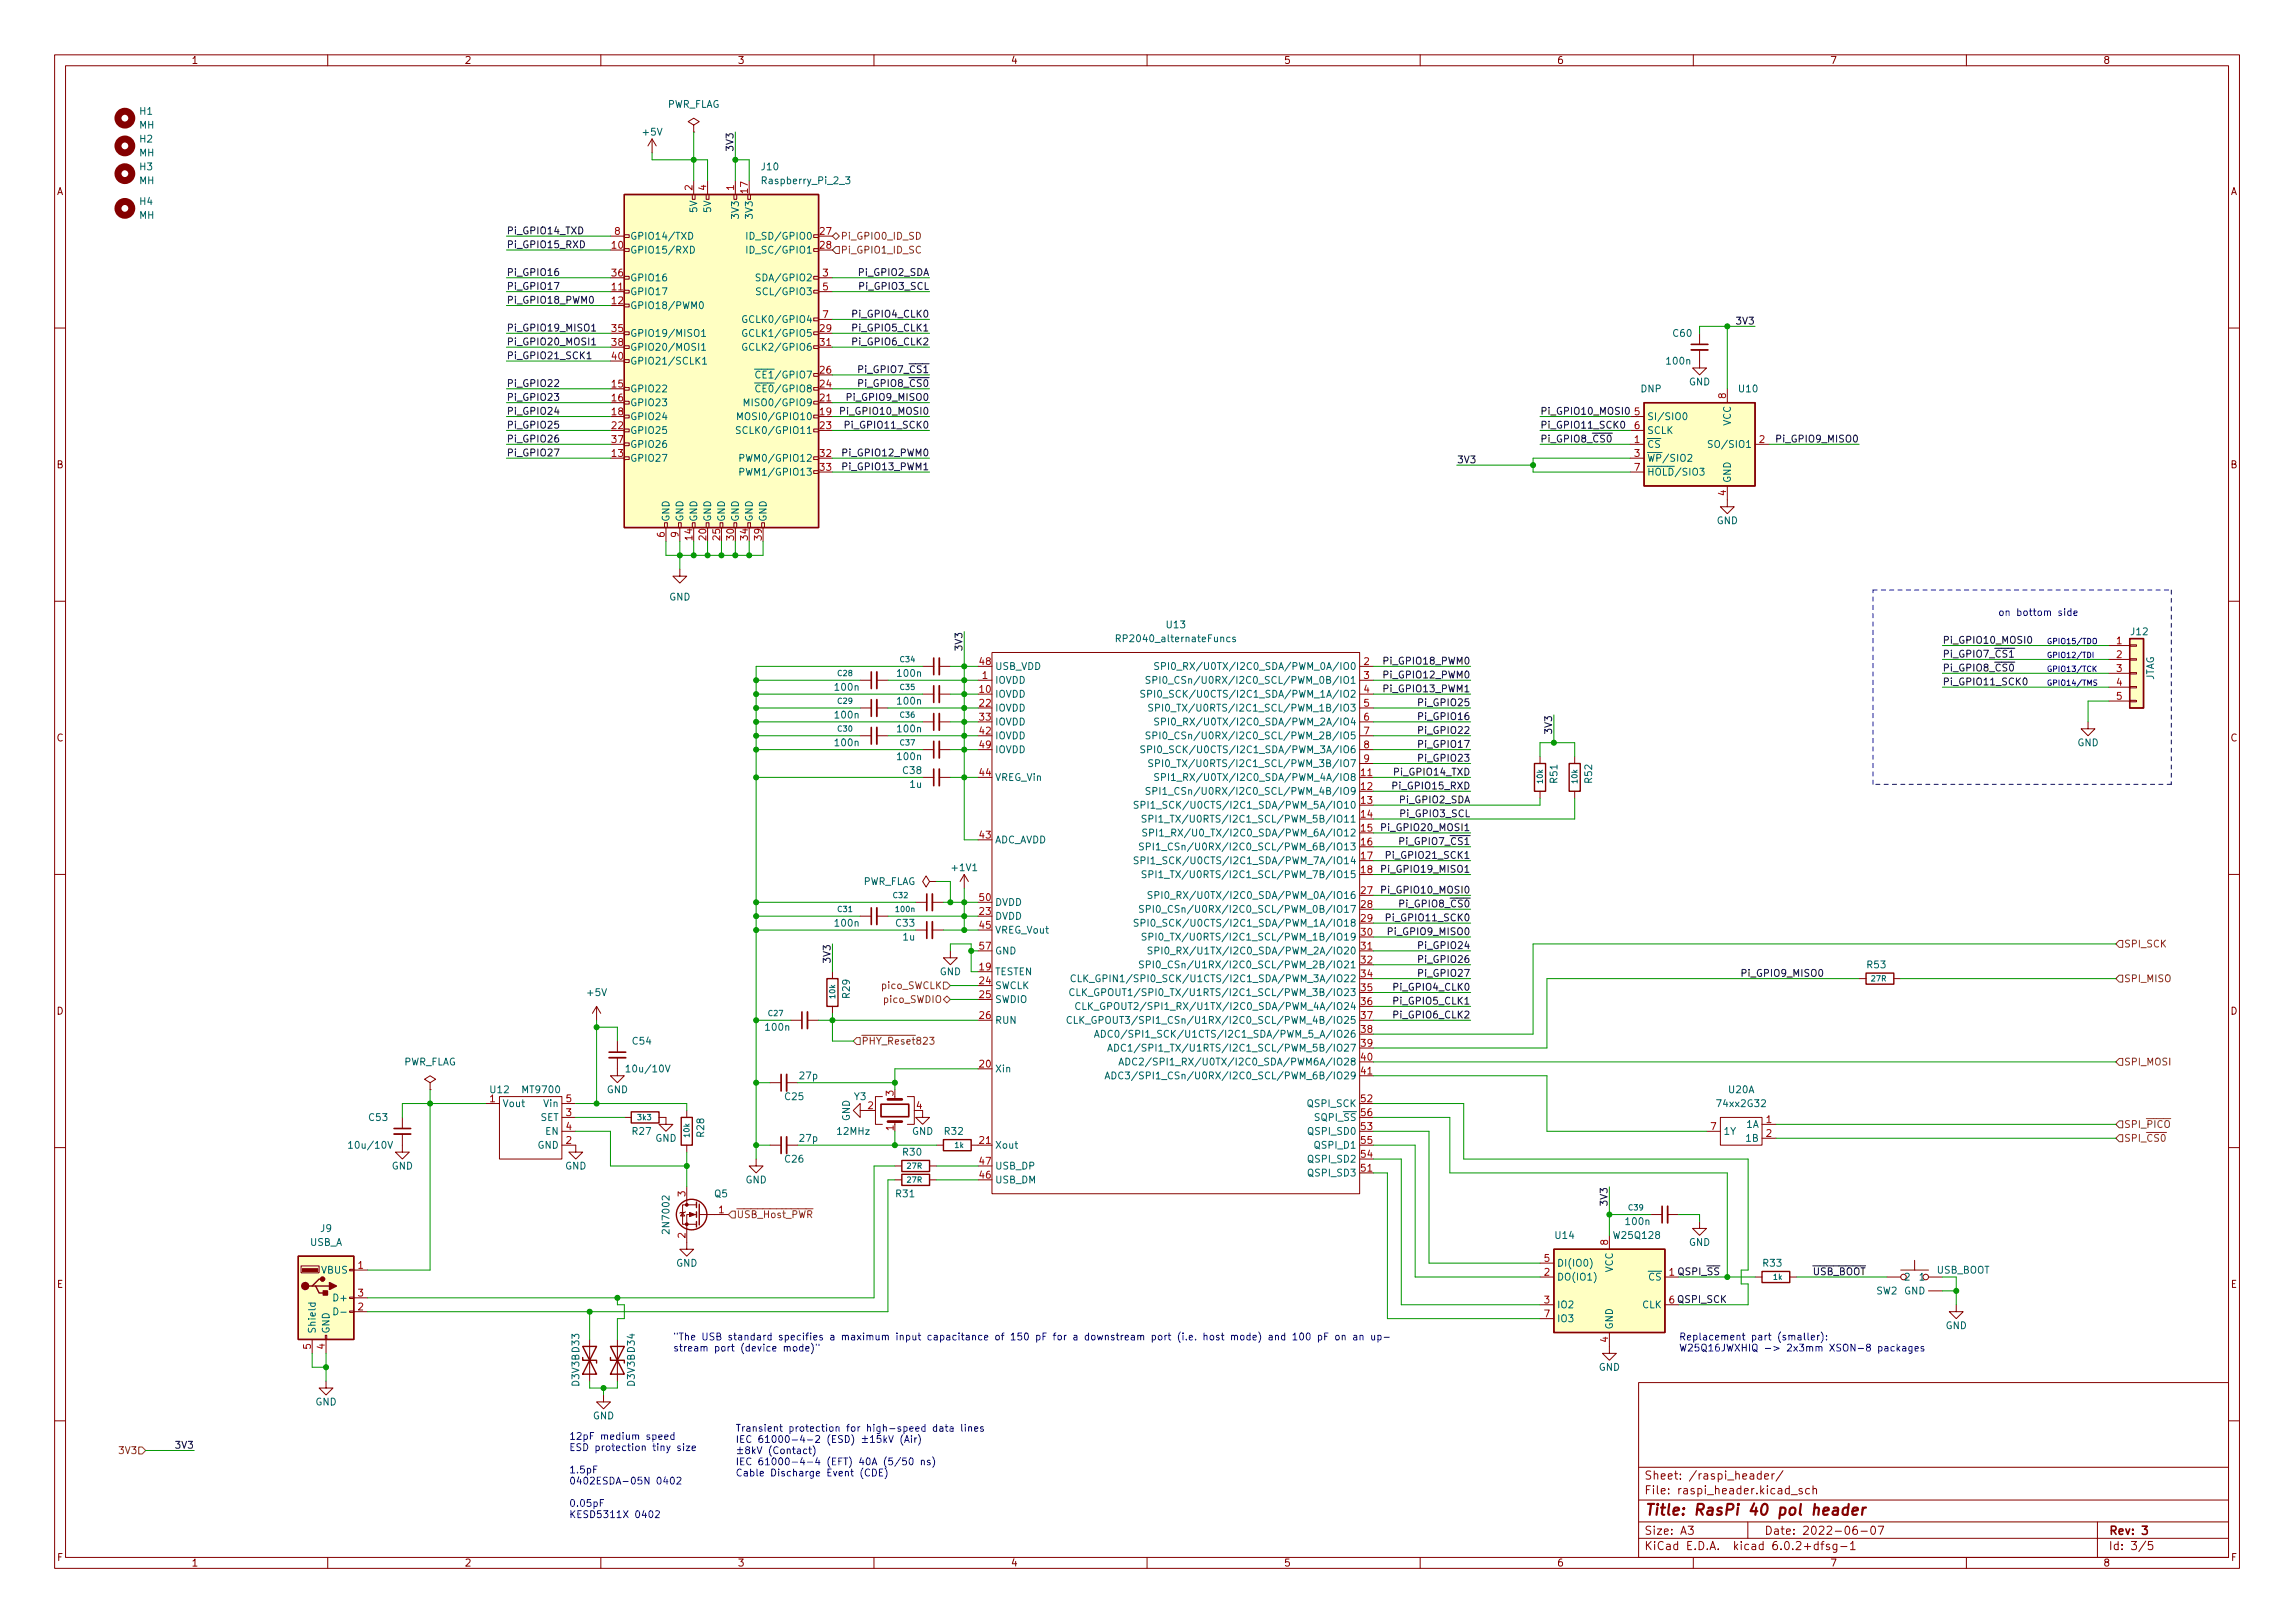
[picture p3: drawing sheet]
<svg xmlns="http://www.w3.org/2000/svg" width="420mm" height="297mm" viewBox="0 0 420 297" stroke-linecap="round" stroke-linejoin="round" font-family="sans-serif">
<defs><g id="words">
<text font-size="2.8" fill="#840000" x="301" y="277.3">Title: RasPi 40 pol header</text>
<g font-size="2.1" fill="#840000">
<text x="301" y="273.5">File: raspi_header.kicad_sch</text>
<text x="301" y="270.8">Sheet: /raspi_header/</text>
<text x="301" y="280.9">Size: A3</text>
<text x="323" y="280.9">Date: 2022-06-07</text>
<text x="386" y="280.9">Rev: 3</text>
<text x="301" y="283.7">KiCad E.D.A. kicad 6.0.2+dfsg-1</text>
<text x="386" y="283.7">Id: 3/5</text>
</g>
<g font-size="1.8" fill="#840000">
<text x="35" y="11.7">1</text>
<text x="85" y="11.7">2</text>
<text x="135" y="11.7">3</text>
<text x="185" y="11.7">4</text>
<text x="235" y="11.7">5</text>
<text x="285" y="11.7">6</text>
<text x="335" y="11.7">7</text>
<text x="385" y="11.7">8</text>
<text x="10.3" y="35.7">A</text>
<text x="408.3" y="35.7">A</text>
<text x="10.3" y="85.7">B</text>
<text x="408.3" y="85.7">B</text>
<text x="10.3" y="135.7">C</text>
<text x="408.3" y="135.7">C</text>
<text x="10.3" y="185.7">D</text>
<text x="408.3" y="185.7">D</text>
<text x="10.4" y="235.7">E</text>
<text x="408.4" y="235.7">E</text>
<text x="10.4" y="285.7">F</text>
<text x="35" y="286.7">1</text>
<text x="85" y="286.7">2</text>
<text x="135" y="286.7">3</text>
<text x="185" y="286.7">4</text>
<text x="235" y="286.7">5</text>
<text x="285" y="286.7">6</text>
<text x="335" y="286.7">7</text>
<text x="385" y="286.7">8</text>
<text x="408.4" y="285.7">F</text>
</g>
<g font-size="1.8" fill="#006464">
<text x="25.5" y="23.5">MH</text>
<text x="25.6" y="21">H1</text>
<text x="122" y="19.7">PWR_FLAG</text>
<text x="25.5" y="28.6">MH</text>
<text x="25.6" y="26.1">H2</text>
<text x="117.8" y="24.8">+5V</text>
<text x="25.5" y="33.7">MH</text>
<text x="25.6" y="31.2">H3</text>
<text x="139.5" y="31.2">J10</text>
<text x="139.9" y="33.7">Raspberry_Pi_2_3</text>
<text x="25.5" y="40">MH</text>
<text x="25.6" y="37.5">H4</text>
<text x="127.6" y="38.8" transform="rotate(-90 127.6 38.8)">5V</text>
<text x="130.2" y="38.8" transform="rotate(-90 130.2 38.8)">5V</text>
<text x="135.3" y="39.8" transform="rotate(-90 135.3 39.8)">3V3</text>
<text x="137.8" y="39.8" transform="rotate(-90 137.8 39.8)">3V3</text>
<text x="115.3" y="46.4">GPIO15/RXD</text>
<text x="115.3" y="43.9">GPIO14/TXD</text>
<text x="137.7" y="43.9">ID_SD/GPIO0</text>
<text x="137.7" y="46.4">ID_SC/GPIO1</text>
<text x="115.3" y="51.5">GPIO16</text>
<text x="139.2" y="51.5">SDA/GPIO2</text>
<text x="115.3" y="54">GPIO17</text>
<text x="115.3" y="56.6">GPIO18/PWM0</text>
<text x="137" y="59.1">GCLK0/GPIO4</text>
<text x="139.4" y="54">SCL/GPIO3</text>
<text x="115.3" y="61.6">GPIO19/MISO1</text>
<text x="115.3" y="64.2">GPIO20/MOSI1</text>
<text x="137" y="61.6">GCLK1/GPIO5</text>
<text x="137" y="64.2">GCLK2/GPIO6</text>
<text x="306.4" y="61.6">C60</text>
<text x="115.3" y="71.8">GPIO22</text>
<text x="115.3" y="66.7">GPIO21/SCLK1</text>
<text x="138.1" y="71.8">~{CE0}/GPIO8</text>
<text x="138.1" y="69.3">~{CE1}/GPIO7</text>
<text x="300.4" y="71.8">DNP</text>
<text x="305.3" y="66.7">100n</text>
<text x="309.2" y="70.5">GND</text>
<text x="318.4" y="71.8">U10</text>
<text x="115.3" y="74.3">GPIO23</text>
<text x="115.3" y="76.9">GPIO24</text>
<text x="136.5" y="76.9">MOSI0/GPIO10</text>
<text x="137.4" y="74.3">MISO0/GPIO9</text>
<text x="301.5" y="76.9">SI/SIO0</text>
<text x="316.9" y="77.9" transform="rotate(-90 316.9 77.9)">VCC</text>
<text x="115.3" y="79.4">GPIO25</text>
<text x="115.3" y="82">GPIO26</text>
<text x="136.2" y="79.4">SCLK0/GPIO11</text>
<text x="301.5" y="82">~{CS}</text>
<text x="301.5" y="79.4">SCLK</text>
<text x="313.7" y="82">SO/SIO1</text>
<text x="115.3" y="84.5">GPIO27</text>
<text x="136.7" y="84.5">PWM0/GPIO12</text>
<text x="136.7" y="87">PWM1/GPIO13</text>
<text x="301.5" y="84.5">~{WP}/SIO2</text>
<text x="301.5" y="87">~{HOLD}/SIO3</text>
<text x="316.9" y="88.4" transform="rotate(-90 316.9 88.4)">GND</text>
<text x="122.6" y="95.5" transform="rotate(-90 122.6 95.5)">GND</text>
<text x="125.1" y="95.5" transform="rotate(-90 125.1 95.5)">GND</text>
<text x="127.6" y="95.5" transform="rotate(-90 127.6 95.5)">GND</text>
<text x="130.2" y="95.5" transform="rotate(-90 130.2 95.5)">GND</text>
<text x="132.7" y="95.5" transform="rotate(-90 132.7 95.5)">GND</text>
<text x="135.3" y="95.5" transform="rotate(-90 135.3 95.5)">GND</text>
<text x="137.8" y="95.5" transform="rotate(-90 137.8 95.5)">GND</text>
<text x="140.3" y="95.5" transform="rotate(-90 140.3 95.5)">GND</text>
<text x="314.3" y="95.9">GND</text>
<text x="122.5" y="109.9">GND</text>
<text x="205.3" y="117.5">RP2040_alternateFuncs</text>
<text x="213.6" y="115">U13</text>
<text x="390.2" y="116.2">J12</text>
<text x="164.4" y="123.9">100n</text>
<text x="182.1" y="125.1">IOVDD</text>
<text x="182.1" y="122.6">USB_VDD</text>
<text x="214.7" y="125.1">SPI0_CSn/U0RX/I2C0_SCL/PWM_0B/IO1</text>
<text x="215.8" y="122.6">SPI0_RX/U0TX/I2C0_SDA/PWM_0A/IO0</text>
<text x="394.3" y="124.6" transform="rotate(-90 394.3 124.6)">JTAG</text>
<text x="153" y="131.5">100n</text>
<text x="153" y="126.4">100n</text>
<text x="164.4" y="128.9">100n</text>
<text x="182.1" y="127.7">IOVDD</text>
<text x="182.1" y="130.2">IOVDD</text>
<text x="213.2" y="127.7">SPI0_SCK/U0CTS/I2C1_SDA/PWM_1A/IO2</text>
<text x="214.9" y="130.2">SPI0_TX/U0RTS/I2C1_SCL/PWM_1B/IO3</text>
<text x="153" y="136.6">100n</text>
<text x="164.4" y="134">100n</text>
<text x="182.1" y="132.8">IOVDD</text>
<text x="182.1" y="135.3">IOVDD</text>
<text x="182.1" y="137.8">IOVDD</text>
<text x="213.2" y="137.8">SPI0_SCK/U0CTS/I2C1_SDA/PWM_3A/IO6</text>
<text x="214.7" y="135.3">SPI0_CSn/U0RX/I2C0_SCL/PWM_2B/IO5</text>
<text x="215.8" y="132.8">SPI0_RX/U0TX/I2C0_SDA/PWM_2A/IO4</text>
<text x="380.3" y="136.6">GND</text>
<text x="164.4" y="139.1">100n</text>
<text x="165.4" y="141.6">C38</text>
<text x="182.1" y="142.9">VREG_Vin</text>
<text x="214.9" y="140.4">SPI0_TX/U0RTS/I2C1_SCL/PWM_3B/IO7</text>
<text x="215.8" y="142.9">SPI1_RX/U0TX/I2C0_SDA/PWM_4A/IO8</text>
<text x="285.1" y="143.2" transform="rotate(-90 285.1 143.2)">R51</text>
<text x="291.5" y="143.2" transform="rotate(-90 291.5 143.2)">R52</text>
<text x="166.6" y="144.2">1u</text>
<text x="212.2" y="148">SPI1_SCK/U0CTS/I2C1_SDA/PWM_5A/IO10</text>
<text x="214.7" y="145.5">SPI1_CSn/U0RX/I2C0_SCL/PWM_4B/IO9</text>
<text x="182.1" y="154.3">ADC_AVDD</text>
<text x="213.7" y="155.6">SPI1_CSn/U0RX/I2C0_SCL/PWM_6B/IO13</text>
<text x="213.8" y="153.1">SPI1_RX/U0_TX/I2C0_SDA/PWM_6A/IO12</text>
<text x="213.9" y="150.5">SPI1_TX/U0RTS/I2C1_SCL/PWM_5B/IO11</text>
<text x="157.9" y="162">PWR_FLAG</text>
<text x="174.4" y="159.4">+1V1</text>
<text x="212.2" y="158.2">SPI1_SCK/U0CTS/I2C1_SDA/PWM_7A/IO14</text>
<text x="213.9" y="160.7">SPI1_TX/U0RTS/I2C1_SCL/PWM_7B/IO15</text>
<text x="182.1" y="165.8">DVDD</text>
<text x="213.7" y="167">SPI0_CSn/U0RX/I2C0_SCL/PWM_0B/IO17</text>
<text x="214.8" y="164.5">SPI0_RX/U0TX/I2C0_SDA/PWM_0A/IO16</text>
<text x="153" y="169.6">100n</text>
<text x="164.1" y="169.6">C33</text>
<text x="165.3" y="172.1">1u</text>
<text x="182.1" y="168.3">DVDD</text>
<text x="182.1" y="170.9">VREG_Vout</text>
<text x="212.2" y="169.6">SPI0_SCK/U0CTS/I2C1_SDA/PWM_1A/IO18</text>
<text x="213.9" y="172.1">SPI0_TX/U0RTS/I2C1_SCL/PWM_1B/IO19</text>
<text x="172" y="178.5">GND</text>
<text x="182.1" y="178.5">TESTEN</text>
<text x="182.1" y="174.7">GND</text>
<text x="201.8" y="179.7">CLK_GPIN1/SPI0_SCK/U1CTS/I2C1_SDA/PWM_3A/IO22</text>
<text x="213.7" y="177.2">SPI0_CSn/U1RX/I2C0_SCL/PWM_2B/IO21</text>
<text x="214.8" y="174.7">SPI0_RX/U1TX/I2C0_SDA/PWM_2A/IO20</text>
<text x="341.9" y="177.2">R53</text>
<text x="107.6" y="182.3">+5V</text>
<text x="155.6" y="182.6" transform="rotate(-90 155.6 182.6)">R29</text>
<text x="182.1" y="181">SWCLK</text>
<text x="182.1" y="183.6">SWDIO</text>
<text x="201.5" y="182.3">CLK_GPOUT1/SPI0_TX/U1RTS/I2C1_SCL/PWM_3B/IO23</text>
<text x="202.4" y="184.8">CLK_GPOUT2/SPI1_RX/U1TX/I2C0_SDA/PWM_4A/IO24</text>
<text x="115.9" y="191.2">C54</text>
<text x="140.3" y="188.6">100n</text>
<text x="182.1" y="187.4">RUN</text>
<text x="201.3" y="187.4">CLK_GPOUT3/SPI1_CSn/U1RX/I2C0_SCL/PWM_4B/IO25</text>
<text x="206" y="189.9">ADC0/SPI1_SCK/U1CTS/I2C1_SDA/PWM_5_A/IO26</text>
<text x="73.8" y="195">PWR_FLAG</text>
<text x="115.2" y="196.3">10u/10V</text>
<text x="146.5" y="197.5">27p</text>
<text x="182.1" y="196.3">Xin</text>
<text x="208.4" y="197.5">ADC3/SPI1_CSn/U0RX/I2C0_SCL/PWM_6B/IO29</text>
<text x="208.6" y="192.4">ADC1/SPI1_TX/U1RTS/I2C1_SCL/PWM_5B/IO27</text>
<text x="210.5" y="195">ADC2/SPI1_RX/U0TX/I2C0_SDA/PWM6A/IO28</text>
<text x="89.8" y="200.1">U12</text>
<text x="91.9" y="202.6">Vout</text>
<text x="95.8" y="200.1">MT9700</text>
<text x="99.6" y="202.6">Vin</text>
<text x="111.1" y="200.1">GND</text>
<text x="143.8" y="201.3">C25</text>
<text x="156.4" y="201.3">Y3</text>
<text x="239.5" y="202.6">QSPI_SCK</text>
<text x="314.6" y="202.6">74xx2G32</text>
<text x="316.5" y="200.1">U20A</text>
<text x="67.6" y="205.1">C53</text>
<text x="98.9" y="205.1">SET</text>
<text x="99.9" y="207.7">EN</text>
<text x="115.8" y="207.7">R27</text>
<text x="120" y="209">GND</text>
<text x="128.9" y="208" transform="rotate(-90 128.9 208)">R28</text>
<text x="146.5" y="209">27p</text>
<text x="153.4" y="207.7">12MHz</text>
<text x="155.6" y="205.2" transform="rotate(-90 155.6 205.2)">GND</text>
<text x="166.9" y="207.7">GND</text>
<text x="173" y="207.7">R32</text>
<text x="239.5" y="205.1">SQPI_~{SS}</text>
<text x="239.8" y="207.7">QSPI_SD0</text>
<text x="315.5" y="207.7">1Y</text>
<text x="319.8" y="206.4">1A</text>
<text x="319.8" y="209">1B</text>
<text x="64.4" y="210.2">10u/10V</text>
<text x="71.7" y="214">GND</text>
<text x="98.4" y="210.2">GND</text>
<text x="103.4" y="214">GND</text>
<text x="143.8" y="212.8">C26</text>
<text x="165.4" y="211.5">R30</text>
<text x="182.1" y="210.2">Xout</text>
<text x="182.1" y="214">USB_DP</text>
<text x="239.8" y="215.3">QSPI_SD3</text>
<text x="239.8" y="212.8">QSPI_SD2</text>
<text x="240.9" y="210.2">QSPI_D1</text>
<text x="130.8" y="219.1">Q5</text>
<text x="136.5" y="216.6">GND</text>
<text x="164.1" y="219.1">R31</text>
<text x="182.1" y="216.6">USB_DM</text>
<text x="58.7" y="225.5">J9</text>
<text x="122.6" y="225.4" transform="rotate(-90 122.6 225.4)">2N7002</text>
<text x="284.8" y="226.7">U14</text>
<text x="295.7" y="226.7">W25Q128</text>
<text x="297.8" y="224.2">100n</text>
<text x="56.7" y="228">USB_A</text>
<text x="58.8" y="233.1">VBUS</text>
<text x="123.8" y="231.8">GND</text>
<text x="285" y="231.8">DI(IO0)</text>
<text x="295.3" y="232.9" transform="rotate(-90 295.3 232.9)">VCC</text>
<text x="309.2" y="228">GND</text>
<text x="322.8" y="231.8">R33</text>
<text x="61.4" y="238.2">D+</text>
<text x="285" y="234.4">DO(IO1)</text>
<text x="285" y="239.4">IO2</text>
<text x="300.5" y="234.4">~{CS}</text>
<text x="300.7" y="239.4">CLK</text>
<text x="343.5" y="236.9">SW2</text>
<text x="348.5" y="234.4">2</text>
<text x="348.6" y="236.9">GND</text>
<text x="351.6" y="234.4">1</text>
<text x="57.8" y="244.1" transform="rotate(-90 57.8 244.1)">Shield</text>
<text x="60.3" y="244.1" transform="rotate(-90 60.3 244.1)">GND</text>
<text x="285" y="242">IO3</text>
<text x="295.3" y="243.4" transform="rotate(-90 295.3 243.4)">GND</text>
<text x="356.2" y="243.2">GND</text>
<text x="292.7" y="250.9">GND</text>
<text x="57.7" y="257.2">GND</text>
<text x="106" y="253.6" transform="rotate(-90 106 253.6)">D3V3B D33</text>
<text x="116.2" y="253.6" transform="rotate(-90 116.2 253.6)">D3V3B D34</text>
<text x="108.5" y="259.8">GND</text>
</g>
<g font-size="1.8" fill="#0f0f0f">
<text x="134.3" y="27.3" transform="rotate(-90 134.3 27.3)">3V3</text>
<text x="92.7" y="42.9">Pi_GPIO14_TXD</text>
<text x="92.7" y="45.4">Pi_GPIO15_RXD</text>
<text x="92.7" y="50.5">Pi_GPIO16</text>
<text x="92.7" y="53">Pi_GPIO17</text>
<text x="157.4" y="50.5">Pi_GPIO2_SDA</text>
<text x="157.6" y="53">Pi_GPIO3_SCL</text>
<text x="92.7" y="55.6">Pi_GPIO18_PWM0</text>
<text x="156.5" y="58.1">Pi_GPIO4_CLK0</text>
<text x="318.2" y="59.4">3V3</text>
<text x="92.7" y="60.6">Pi_GPIO19_MISO1</text>
<text x="92.7" y="63.2">Pi_GPIO20_MOSI1</text>
<text x="92.7" y="65.7">Pi_GPIO21_SCK1</text>
<text x="156.5" y="60.6">Pi_GPIO5_CLK1</text>
<text x="156.5" y="63.2">Pi_GPIO6_CLK2</text>
<text x="92.7" y="70.8">Pi_GPIO22</text>
<text x="156.3" y="70.8">Pi_GPIO8_~{CS0}</text>
<text x="156.3" y="68.3">Pi_GPIO7_~{CS1}</text>
<text x="92.7" y="73.3">Pi_GPIO23</text>
<text x="92.7" y="75.9">Pi_GPIO24</text>
<text x="154.6" y="75.9">Pi_GPIO10_MOSI0</text>
<text x="155.6" y="73.3">Pi_GPIO9_MISO0</text>
<text x="281.9" y="75.9">Pi_GPIO10_MOSI0</text>
<text x="92.7" y="78.4">Pi_GPIO25</text>
<text x="92.7" y="81">Pi_GPIO26</text>
<text x="92.7" y="83.5">Pi_GPIO27</text>
<text x="154.8" y="83.5">Pi_GPIO12_PWM0</text>
<text x="155.4" y="78.4">Pi_GPIO11_SCK0</text>
<text x="281.9" y="81">Pi_GPIO8_~{CS0}</text>
<text x="281.9" y="78.4">Pi_GPIO11_SCK0</text>
<text x="325.8" y="81">Pi_GPIO9_MISO0</text>
<text x="154.8" y="86">Pi_GPIO13_PWM1</text>
<text x="266.7" y="84.8">3V3</text>
<text x="176.2" y="118.8" transform="rotate(-90 176.2 118.8)">3V3</text>
<text x="355.6" y="117.8">Pi_GPIO10_MOSI0</text>
<text x="253.9" y="124.1">Pi_GPIO12_PWM0</text>
<text x="253.9" y="121.6">Pi_GPIO18_PWM0</text>
<text x="355.6" y="120.3">Pi_GPIO7_~{CS1}</text>
<text x="355.6" y="122.9">Pi_GPIO8_~{CS0}</text>
<text x="355.6" y="125.4">Pi_GPIO11_SCK0</text>
<text x="253.9" y="126.7">Pi_GPIO13_PWM1</text>
<text x="260.2" y="131.8">Pi_GPIO16</text>
<text x="260.2" y="129.2">Pi_GPIO25</text>
<text x="260.2" y="134.3">Pi_GPIO22</text>
<text x="260.2" y="136.8">Pi_GPIO17</text>
<text x="284.1" y="134" transform="rotate(-90 284.1 134)">3V3</text>
<text x="255.7" y="141.9">Pi_GPIO14_TXD</text>
<text x="260.2" y="139.4">Pi_GPIO23</text>
<text x="255.5" y="144.5">Pi_GPIO15_RXD</text>
<text x="256.5" y="147">Pi_GPIO2_SDA</text>
<text x="256.7" y="149.5">Pi_GPIO3_SCL</text>
<text x="253.7" y="152.1">Pi_GPIO20_MOSI1</text>
<text x="255.4" y="154.6">Pi_GPIO7_~{CS1}</text>
<text x="253.7" y="159.7">Pi_GPIO19_MISO1</text>
<text x="254.5" y="157.2">Pi_GPIO21_SCK1</text>
<text x="253.7" y="163.5">Pi_GPIO10_MOSI0</text>
<text x="255.4" y="166.1">Pi_GPIO8_~{CS0}</text>
<text x="254.5" y="168.6">Pi_GPIO11_SCK0</text>
<text x="254.7" y="171.1">Pi_GPIO9_MISO0</text>
<text x="260.2" y="173.7">Pi_GPIO24</text>
<text x="152.1" y="175.9" transform="rotate(-90 152.1 175.9)">3V3</text>
<text x="260.2" y="176.2">Pi_GPIO26</text>
<text x="260.2" y="178.8">Pi_GPIO27</text>
<text x="319.5" y="178.8">Pi_GPIO9_MISO0</text>
<text x="255.6" y="181.3">Pi_GPIO4_CLK0</text>
<text x="255.6" y="183.8">Pi_GPIO5_CLK1</text>
<text x="255.6" y="186.4">Pi_GPIO6_CLK2</text>
<text x="294.3" y="220.4" transform="rotate(-90 294.3 220.4)">3V3</text>
<text x="305.6" y="233.5">1QSPI_~{SS}</text>
<text x="330.4" y="233.4">~{USB_BOOT}</text>
<text x="305.6" y="238.5">6 QSPI_SCK</text>
<text x="32.4" y="265.1">3V3</text>
</g>
<g font-size="1.8" fill="#a90000">
<text x="126.7" y="34.8" transform="rotate(-90 126.7 34.8)">2</text>
<text x="129.3" y="34.8" transform="rotate(-90 129.3 34.8)">4</text>
<text x="134.4" y="34.8" transform="rotate(-90 134.4 34.8)">1</text>
<text x="136.9" y="35.3" transform="rotate(-90 136.9 35.3)">17</text>
<text x="112" y="45.5">10</text>
<text x="112.5" y="43">8</text>
<text x="150.1" y="43">27</text>
<text x="150.1" y="45.5">28</text>
<text x="112" y="53.1">11</text>
<text x="112" y="50.6">36</text>
<text x="150.6" y="50.6">3</text>
<text x="150.6" y="53.1">5</text>
<text x="112" y="55.7">12</text>
<text x="150.6" y="58.2">7</text>
<text x="112" y="60.7">35</text>
<text x="112" y="63.3">38</text>
<text x="112" y="65.8">40</text>
<text x="150.1" y="60.7">29</text>
<text x="150.1" y="63.3">31</text>
<text x="112" y="70.9">15</text>
<text x="150.1" y="70.9">24</text>
<text x="150.1" y="68.4">26</text>
<text x="112" y="73.4">16</text>
<text x="112" y="76">18</text>
<text x="150.1" y="76">19</text>
<text x="150.1" y="73.4">21</text>
<text x="299.2" y="76">5</text>
<text x="316" y="72.9" transform="rotate(-90 316 72.9)">8</text>
<text x="112" y="83.6">13</text>
<text x="112" y="78.5">22</text>
<text x="112" y="81.1">37</text>
<text x="150.1" y="78.5">23</text>
<text x="150.1" y="83.6">32</text>
<text x="299.2" y="81.1">1</text>
<text x="299.2" y="83.6">3</text>
<text x="299.2" y="78.5">6</text>
<text x="322.1" y="81.1">2</text>
<text x="150.1" y="86.1">33</text>
<text x="299.2" y="86.1">7</text>
<text x="316" y="90.7" transform="rotate(-90 316 90.7)">4</text>
<text x="121.7" y="98.3" transform="rotate(-90 121.7 98.3)">6</text>
<text x="124.2" y="98.3" transform="rotate(-90 124.2 98.3)">9</text>
<text x="126.7" y="98.8" transform="rotate(-90 126.7 98.8)">14</text>
<text x="129.3" y="98.8" transform="rotate(-90 129.3 98.8)">20</text>
<text x="131.8" y="98.8" transform="rotate(-90 131.8 98.8)">25</text>
<text x="134.4" y="98.8" transform="rotate(-90 134.4 98.8)">30</text>
<text x="136.9" y="98.8" transform="rotate(-90 136.9 98.8)">34</text>
<text x="139.4" y="98.8" transform="rotate(-90 139.4 98.8)">39</text>
<text x="387.5" y="117.9">1</text>
<text x="179.4" y="121.7">48</text>
<text x="179.8" y="124.2">1</text>
<text x="249.7" y="121.7">2</text>
<text x="249.7" y="124.2">3</text>
<text x="387.5" y="120.4">2</text>
<text x="387.5" y="123">3</text>
<text x="387.5" y="125.5">4</text>
<text x="179.4" y="126.8">10</text>
<text x="179.4" y="129.3">22</text>
<text x="179.4" y="131.9">33</text>
<text x="249.7" y="126.8">4</text>
<text x="249.7" y="129.3">5</text>
<text x="249.7" y="131.9">6</text>
<text x="387.5" y="128.1">5</text>
<text x="179.4" y="134.4">42</text>
<text x="179.4" y="136.9">49</text>
<text x="249.7" y="134.4">7</text>
<text x="249.7" y="136.9">8</text>
<text x="179.4" y="142">44</text>
<text x="249.2" y="142">11</text>
<text x="249.7" y="139.5">9</text>
<text x="249.2" y="144.6">12</text>
<text x="249.2" y="147.1">13</text>
<text x="249.2" y="149.6">14</text>
<text x="179.4" y="153.5">43</text>
<text x="249.2" y="152.2">15</text>
<text x="249.2" y="154.7">16</text>
<text x="249.2" y="157.3">17</text>
<text x="249.2" y="159.8">18</text>
<text x="179.4" y="167.4">23</text>
<text x="179.4" y="164.9">50</text>
<text x="249.2" y="163.6">27</text>
<text x="249.2" y="166.2">28</text>
<text x="179.4" y="170">45</text>
<text x="179.4" y="173.8">57</text>
<text x="249.2" y="168.7">29</text>
<text x="249.2" y="171.2">30</text>
<text x="249.2" y="173.8">31</text>
<text x="179.4" y="177.6">19</text>
<text x="249.2" y="176.3">32</text>
<text x="249.2" y="178.9">34</text>
<text x="179.4" y="180.1">24</text>
<text x="179.4" y="182.7">25</text>
<text x="249.2" y="181.4">35</text>
<text x="249.2" y="183.9">36</text>
<text x="179.4" y="186.5">26</text>
<text x="249.2" y="186.5">37</text>
<text x="249.2" y="189">38</text>
<text x="249.2" y="191.6">39</text>
<text x="179.4" y="195.4">20</text>
<text x="249.2" y="194.1">40</text>
<text x="249.2" y="196.6">41</text>
<text x="89.7" y="201.7">1</text>
<text x="103.6" y="201.7">5</text>
<text x="158.9" y="203">2</text>
<text x="163.6" y="200.6" transform="rotate(-90 163.6 200.6)">3</text>
<text x="167.8" y="203">4</text>
<text x="249.2" y="201.7">52</text>
<text x="103.6" y="209.3">2</text>
<text x="103.6" y="204.3">3</text>
<text x="103.6" y="206.8">4</text>
<text x="163.6" y="206.9" transform="rotate(-90 163.6 206.9)">1</text>
<text x="179.4" y="209.3">21</text>
<text x="249.2" y="206.8">53</text>
<text x="249.2" y="209.3">55</text>
<text x="249.2" y="204.3">56</text>
<text x="313.2" y="206.8">7</text>
<text x="323.4" y="205.5">1</text>
<text x="323.4" y="208.1">2</text>
<text x="179.4" y="215.7">46</text>
<text x="179.4" y="213.1">47</text>
<text x="249.2" y="214.4">51</text>
<text x="249.2" y="211.9">54</text>
<text x="125.5" y="219" transform="rotate(-90 125.5 219)">3</text>
<text x="125.5" y="226.6" transform="rotate(-90 125.5 226.6)">2</text>
<text x="131.6" y="222">1</text>
<text x="294.4" y="227.9" transform="rotate(-90 294.4 227.9)">8</text>
<text x="65.5" y="232.2">1</text>
<text x="282.7" y="233.5">2</text>
<text x="282.7" y="230.9">5</text>
<text x="65.5" y="239.8">2</text>
<text x="65.5" y="237.3">3</text>
<text x="282.7" y="238.5">3</text>
<text x="282.7" y="241.1">7</text>
<text x="294.4" y="245.6" transform="rotate(-90 294.4 245.6)">4</text>
<text x="56.9" y="246.9" transform="rotate(-90 56.9 246.9)">5</text>
<text x="59.4" y="246.9" transform="rotate(-90 59.4 246.9)">4</text>
</g>
<g font-size="1.8" fill="#725600">
<text x="153.9" y="43.9">Pi_GPIO0_ID_SD</text>
<text x="153.9" y="46.4">Pi_GPIO1_ID_SC</text>
<text x="388.8" y="173.4">SPI_SCK</text>
<text x="388.8" y="179.7">SPI_MISO</text>
<text x="161.4" y="181">pico_SWCLK</text>
<text x="161.9" y="183.6">pico_SWDIO</text>
<text x="157.7" y="191.2">~{PHY_Reset}823</text>
<text x="388.8" y="195">SPI_MOSI</text>
<text x="388.8" y="206.4">SPI_~{PICO}</text>
<text x="388.8" y="209">SPI_~{CS0}</text>
<text x="134.8" y="222.9">~{USB_Host_PWR}</text>
<text x="22.1" y="266.1">3V3</text>
</g>
<g font-size="1.8" fill="#0000c2">
<text x="365.8" y="112.7">on bottom side</text>
<text x="123.2" y="245.3">&quot;The USB standard specifies a maximum input capacitance of 150 pF for a downstream port (i.e. host mode) and 100 pF on an up-</text>
<text x="307.3" y="245.3">Replacement part (smaller):</text>
<text x="123.2" y="247.3">stream port (device mode)&quot;</text>
<text x="307.3" y="247.3">W25Q16JWXHIQ -&gt; 2x3mm XSON-8 packages</text>
<text x="104.1" y="263.5">12pF medium speed</text>
<text x="134.6" y="262">Transient protection for high-speed data lines</text>
<text x="104.1" y="265.5">ESD protection tiny size</text>
<text x="104.1" y="269.6">1.5pF</text>
<text x="134.6" y="268.2">IEC 61000-4-4 (EFT) 40A (5/50 ns)</text>
<text x="104.1" y="271.7">0402ESDA-05N 0402</text>
<text x="104.1" y="275.8">0.05pF</text>
<text x="134.6" y="270.2">Cable Discharge Event (CDE)</text>
<text x="104.1" y="277.8">KESD5311X 0402</text>
</g>
<text font-size="1.8" fill="#009600" x="354.5" y="233.1">USB_BOOT</text>
<g font-size="1.4" fill="#0000c2">
<text x="374.6" y="117.9">GPIO15/TDO</text>
<text x="374.6" y="123">GPIO13/TCK</text>
<text x="374.6" y="120.4">GPIO12/TDI</text>
<text x="374.6" y="125.5">GPIO14/TMS</text>
</g>
<g font-size="1.4" fill="#006464">
<text x="153.4" y="123.7">C28</text>
<text x="164.8" y="121.2">C34</text>
<text x="153.4" y="128.8">C29</text>
<text x="164.8" y="126.3">C35</text>
<text x="164.8" y="131.3">C36</text>
<text x="153.4" y="133.9">C30</text>
<text x="164.8" y="136.4">C37</text>
<text x="282.4" y="143.3" transform="rotate(-90 282.4 143.3)">10k</text>
<text x="288.8" y="143.3" transform="rotate(-90 288.8 143.3)">10k</text>
<text x="153.4" y="166.9">C31</text>
<text x="163.6" y="164.4">C32</text>
<text x="164.1" y="166.9">100n</text>
<text x="342.6" y="179.6">27R</text>
<text x="140.7" y="186">C27</text>
<text x="152.9" y="182.7" transform="rotate(-90 152.9 182.7)">10k</text>
<text x="116.8" y="205">3k3</text>
<text x="126.2" y="208.1" transform="rotate(-90 126.2 208.1)">10k</text>
<text x="166.1" y="213.9">27R</text>
<text x="174.8" y="210.1">1k</text>
<text x="166.1" y="216.4">27R</text>
<text x="298.2" y="221.5">C39</text>
<text x="324.7" y="234.2">1k</text>
</g>
</g></defs>
<g fill="none" stroke="#840000" stroke-width=".18">
<path d="M10 10h400v277h-400zM12 12h396v273h-396zM60 10v2M110 10v2M160 10v2M210 10v2M260 10v2M310 10v2M360 10v2M119.4 25.4l-.8 1.3M119.4 25.4v2.6M119.4 25.4l.7 1.3"/>
<path d="M126.7 35.6h.6v.9h-.6zM127 22.9l1-.6-1-.7-1 .7 1 .6v1.3M127 24.2h.1M127 33.1v2.5M129.3 35.6h.5v.9h-.5zM129.5 33.1v2.5M134.4 35.6h.5v.9h-.5zM134.6 33.1v2.5M136.9 35.6h.5v.9h-.5zM111.8 53.4h2.5M111.8 43.2h2.5M114.3 55.7h.9v.5h-.9z"/>
<path d="M114.3 53.1h.9v.5h-.9zM114.3 50.6h.9v.5h-.9zM114.3 45.5h.9v.5h-.9zM114.3 43h.9v.5h-.9zM149 58.2h.9v.5h-.9zM149 53.1h.9v.5h-.9zM149 50.6h.9v.5h-.9zM149 45.5h.9v.5h-.9zM149 43h.9v.5h-.9zM149.9 53.4h2.5M149.9 50.8h2.5M149.9 58.5h2.5"/>
<path d="M10 60h2M114.3 78.5h.9v.5h-.9zM114.3 76h.9v.5h-.9zM114.3 73.4h.9v.6h-.9zM114.3 70.9h.9v.5h-.9zM114.3 65.8h.9v.5h-.9zM114.3 63.3h.9v.5h-.9zM114.3 60.7h.9v.6h-.9zM149 78.5h.9v.5h-.9zM149 76h.9v.5h-.9zM149 73.4h.9v.6h-.9zM149 63.3h.9v.5h-.9z"/>
<path d="M149 60.7h.9v.6h-.9zM149.9 73.7h2.5M149.9 63.5h2.5M298.4 76.2h2.6M298.4 78.8h2.6M311.1 64v3.3h1.3l-1.3 1.3-1.2-1.3h1.2M311.1 61v2M316.2 71.2v2.5M408 60h2M114.3 83.6h.9v.5h-.9zM114.3 81.1h.9v.5h-.9zM121.7 95.7h.5v.9h-.5z"/>
<path d="M121.9 96.6v2.5M124.2 95.7h.5v.9h-.5zM124.5 96.6v2.5M126.7 95.7h.6v.9h-.6zM129.3 95.7h.5v.9h-.5zM131.8 95.7h.5v.9h-.5zM134.4 95.7h.5v.9h-.5zM136.9 95.7h.5v.9h-.5zM139.4 95.7h.6v.9h-.6zM149 86.1h.9v.6h-.9zM149 83.6h.9v.5h-.9zM298.4 81.3h2.6"/>
<path d="M298.4 83.9h2.6M298.4 86.4h2.6M316.2 88.9v3.8h1.3l-1.3 1.3-1.2-1.3h1.2M321.3 81.3h2.5M10 110h2M124.5 104.2v1.2h1.2l-1.2 1.3-1.3-1.3h1.3M181.6 119.4h67.3v99.1h-67.3zM386.1 118.1h3.8M389.9 118h1.3v.3h-1.3zM408 110h2M157.5 124.5h2M157.5 129.6h2"/>
<path d="M157.5 134.7h2M160.5 124.5h2.1M160.5 129.6h2.1M160.5 134.7h2.1M168.9 122h2M168.9 127h2M168.9 132.1h2M168.9 137.2h2M172 122h2M172 127h2M172 132.1h2M172 137.2h2"/>
<path d="M179.1 124.5h2.5M248.9 124.5h2.6M248.9 122h2.6M248.9 127h2.6M248.9 129.6h2.6M248.9 132.1h2.6M248.9 134.7h2.6M248.9 137.2h2.6M248.9 139.7h2.6M281.9 138.5v1.2M288.3 138.5v1.2M382.3 132.1v1.3h1.2l-1.2 1.3-1.3-1.3h1.3"/>
<path d="M386.1 120.7h3.8M386.1 123.2h3.8M386.1 125.8h3.8M386.1 128.3h3.8M389.9 128.2h1.3v.2h-1.3zM389.9 125.6h1.3v.3h-1.3zM389.9 123.1h1.3v.3h-1.3zM389.9 120.6h1.3v.2h-1.3zM168.9 142.3h2M172 142.3h2M248.9 142.3h2.6M281.9 144.8v1.3"/>
<path d="M288.3 144.8v1.3M10 160h2M152.4 177.8v1.3M157.5 167.7h2M160.5 167.7h2.1M167.6 170.2h2.1M167.6 165.1h2.1M170.2 161.3l-.7-1-.6 1 .6 1 .7-1h1.2M170.7 170.2h2M170.7 165.1h2M171.4 161.3h.1M174 174v1.3h1.3l-1.3 1.3-1.3-1.3h1.3"/>
<path d="M176.5 160.1l-.7 1.2M176.5 160.1v2.5M176.5 160.1l.8 1.2M248.9 174h2.6M340.4 179.1h1.2M346.7 179.1h1.3M408 160h2M78.7 198.2l1.1-.7-1.1-.6-1 .6 1 .7v1.2M78.7 199.4h.1M109.2 184.2l-.7 1.3M109.2 184.2v2.5M109.2 184.2l.8 1.3"/>
<path d="M113 193.6v3.3h-1.2l1.2 1.3 1.3-1.3h-1.3M113 190.5v2.1M141 198.2h2M144 198.2h2M144.8 186.7h2M147.8 186.7h2.1M152.4 184.2v1.3M248.9 196.9h2.6M10 210h2M73.7 207.6v3.3h-1.3l1.3 1.2 1.2-1.2h-1.2M73.7 204.5v2M88.9 202h2.5"/>
<path d="M91.4 200.7h11.5v11.4h-11.5zM102.9 209.6h2.5v1.3h-1.3l1.3 1.2 1.3-1.2h-1.3M102.9 202h2.5M102.9 204.5h2.5M102.9 207h2.5M114.3 204.5h1.3M120.6 204.5h1.3v1.3h-1.3l1.3 1.2 1.3-1.2h-1.3M125.7 203.2v1.3M125.7 209.6v1.3M125.7 217.2v3.3M138.4 212.1v1.3h1.3l-1.3 1.3-1.2-1.3h1.2M141 209.6h2"/>
<path d="M144 209.6h2M157.5 203.2v-1.2l-1.3 1.2 1.3 1.3v-1.3h1.2M161.5 200.7h-1.2v5.1h1.2M163.8 215.9h1.3M163.8 213.4h1.3M163.8 200.7v.5M163.8 205.3v.5M166.1 200.7h1.3v5.1h-1.3M168.9 203.2v1.3h1.3l-1.3 1.3-1.3-1.3h1.3M170.2 215.9h1.2M170.2 213.4h1.2M171.4 209.6h1.3"/>
<path d="M177.8 209.6h3.8M248.9 214.7h2.6M312.4 207h2.6M315 204.5h7.6v5.1h-7.6zM322.6 205.8h2.5M322.6 208.3h2.5M408 210h2M55.1 231.7h3.3v1.3h-3.3zM64 239.9h.8v.3h-.8zM64 237.4h.8v.3h-.8zM64 232.3h.8v.3h-.8zM64.8 232.4h2.5"/>
<path d="M64.8 237.5h2.5M125 221.9l.3 .6h-.7zM125.5 221.8l-.2 .1h-.7l-.1 .1M127.5 222.3h-1.8v6.3h1.3l-1.3 1.3-1.2-1.3h1.2M127.5 220.5h-2.5v3.6h2.5M128 222.3h5.3M281.9 233.7h2.6M281.9 238.8h2.6M281.9 231.2h2.6M294.6 226.1v2.5M302.3 222.3h2M304.8 233.7h2.5"/>
<path d="M304.8 238.8h2.5M305.3 222.3h2M311.1 223.6v1.2h1.3l-1.3 1.3-1.2-1.3h1.2M321.3 233.7h1.3M327.7 233.7h1.2M345.4 233.7h2.6M348 232.4h5.1M350.5 230.7v1.7M353.1 233.7h2.5M353.1 236.3h2.5M358.1 238.8v1.3h1.3l-1.3 1.2-1.2-1.2h1.2M57.1 245.1v2.6"/>
<path d="M59.6 244.4h.2v.7h-.2zM59.7 252.8v1.2h1.3l-1.3 1.3-1.3-1.3h1.3M59.7 245.1v2.6M64.8 240.1h2.5M107.9 245.1v7.7M110.5 255.3v1.3h1.3l-1.3 1.2-1.3-1.2h1.3M113 245.1v7.7M281.9 241.3h2.6M294.6 243.9v3.8h1.3l-1.3 1.3-1.2-1.3h1.2M300 253h108v32h-108zM10 260h2M300 278.5h108"/>
<path d="M300 274.5h108M300 268.5h108M309.1 279.3h.9l-.5 .6 .4 .1v.7l-.2 .1h-.4l-.2-.1M320 278.5v3M322.4 269.8l-.4-.1-.3 .3v.4l.2 .2h.5M322.4 269.2v1.5M323.1 270.2l.7-.1-.1-.3-.4-.1-.2 .2v.7h.6M324.4 269.7v1M324.9 269.7l-.3 .1-.2 .2M326.4 269.1l-1.3 2M327.9 273.6h1.2M329.9 272.5l-.3-.1-.2 .2v.2l.5 .2v.3h-.5"/>
<path d="M331.3 272.5l-.4-.1-.3 .3v.4l.1 .2h.6M331.9 272.6l.2-.2 .4 .1 .1 .9M331.9 271.9v1.5M339.9 279.3a.6 .6 0 0 0-.7 .7v.5l.2 .2 .4 .1 .2-.1 .1-.5-.2-.2-.4-.1-.3 .3M342.7 279.4l.2-.1a.8 .8 0 0 1 .5 .8 .8 .8 0 0 1-.5 .7 1 1 0 0 1-.2-1.4zM343.8 279.3h1.1l-.7 1.5M384 278.5v6.5M408 260h2M60 285v2M110 285v2M160 285v2M210 285v2"/>
<path d="M260 285v2M300 281.5h108M310 285v2M332.9 282.7l-.5-.1-.3 .3v.4l.2 .2h.6M332.9 282.1v1.5M333.4 282.6h.5M333.9 282.1l-.3 .2v1.3M334.9 282.7l-.3-.1-.2 .2v.2l.5 .2v.3h-.5M336.3 282.6v1.2l-.3 .3-.4-.1M336.3 282.7l-.4-.1-.3 .3v.4l.1 .2h.6M337 283h1.1M338.8 282.5l.4-.4v1.5"/>
<path d="M338.8 283.6h.8M340.7 280.2h1.2M360 285v2M392.9 282l-1.3 2M394.1 282.1h-.7l-.1 .7 .2-.1 .5 .1 .1 .2v.5l-.3 .1-.5-.1"/>
<circle cx="352.6" cy="233.7" r=".51"/>
</g>
<g fill="none" stroke="#840000" stroke-width=".3">
<path d="M309.6 63h3.1M159.5 123v3M159.5 128.1v3M159.5 133.1v3.1M170.9 120.4v3.1M170.9 125.5v3.1M170.9 130.6v3M170.9 135.7v3M170.9 140.8v3M159.5 166.2v3M169.7 163.6v3.1M169.7 168.7v3"/>
<path d="M111.5 192.6h3.1M143 196.6v3.1M146.8 185.2v3.1M72.1 206.5h3.1M143 208.1v3M161.3 202.1h5.1v2.3h-5.1zM304.3 220.8v3M392.2 279.3h.9l-.5 .6 .4 .1v.7l-.2 .1h-.4l-.2-.1"/>
</g>
<path d="M335.7 276l.2-.1 .6 .1-.1 1.2M336.5 276.4l-.7 .1a.4 .4 0 0 0-.3 .3 .4 .4 0 0 0 .2 .4l.7-.1M338.4 276a.66 .66 0 0 0-1 .3l-.1 .6 .2 .2 .1 .1 .6-.1M338.5 275.2l-.3 2M339.2 276.6l.9-.2v-.4l-.2-.1-.6 .1-.2 1 .3 .2 .5-.1M341 275.9l-.1 1.3M341.6 275.9l-.4 .1-.2 .3" fill="none" stroke="#840000" stroke-width=".4"/>
<g fill="none" stroke="#840000" stroke-width=".25">
<path d="M114.3 35.6h35.6v61h-35.6zM301 73.7h20.3v15.2h-20.3zM389.9 116.9h2.5v12.7h-2.5zM280.9 139.7h2.1v5.1h-2.1zM287.3 139.7h2v5.1h-2zM151.4 179.1h2v5.1h-2zM341.6 178.1h5.1v2h-5.1zM115.6 203.5h5v2h-5zM124.7 204.5h2v5.1h-2zM165.1 214.9h5.1v2.1h-5.1zM165.1 212.4h5.1v2h-5.1zM172.7 208.6h5.1v2h-5.1z"/>
<path d="M54.6 229.9h10.2v15.2h-10.2zM57.1 235.4h.7l.6 1.2h1.3M57.8 235.4h2.5M59.1 234.1h-.7l-1.3 1.3h-.6M127.5 220v1M127.5 221.8v1M127.5 223.6v1M128 220.4v3.8M284.5 228.6h20.3v15.3h-20.3zM322.6 232.7h5.1v2h-5.1zM106.7 248.4v.6h2.5v.5M106.7 246.4h2.5l-2.5 5.1h2.5z"/>
<path d="M111.8 248.4v.6h2.5v.5M111.8 246.4h2.5l-2.5 5.1h2.5z"/>
<circle cx="126.6" cy="222.3" r="2.79"/>
</g>
<g fill="none" stroke="#840000" stroke-width=".33">
<path d="M309.6 64h3.1M160.5 123v3M160.5 128.1v3M160.5 133.1v3.1M172 120.4v3.1M172 125.5v3.1M172 130.6v3M172 135.7v3M172 140.8v3M160.5 166.2v3M170.7 163.6v3.1M170.7 168.7v3"/>
<path d="M111.5 193.6h3.1M144 196.6v3.1M147.8 185.2v3.1M72.1 207.6h3.1M144 208.1v3M305.3 220.8v3"/>
</g>
<g fill="#ffffc2" stroke="#ffffc2" stroke-width=".18">
<path d="M389.9 116.9h2.5v12.7h-2.5z"/>
<path d="M284.5 228.6h20.3v15.3h-20.3z"/>
<path d="M301 73.7h20.3v15.2h-20.3z"/>
<path d="M114.3 35.6h35.6v61h-35.6z"/>
<path d="M54.6 229.9h10.2v15.2h-10.2z"/>
</g>
<g fill="none" stroke="#006464" stroke-width=".18">
<path d="M154.8 32.4h.8l-.4 .4 .3 .2v.5l-.2 .1-.5-.1M126.1 42.5a.64 .64 0 0 1 .7 .7 .64 .64 0 0 1-.7 .6zM126.4 45.1a.64 .64 0 0 1 .7 .6 .64 .64 0 0 1-.7 .6zM128.2 55.3l.1-.1a.68 .68 0 0 1 .5 .7 .68 .68 0 0 1-.5 .6l-.3-.5zM136.7 57.8a.59 .59 0 0 0-.8 .6 .59 .59 0 0 0 .8 .6v-.5h-.2M136.7 42.5v1.3M136.7 45.1v1.2M139.2 50.2l-.5-.1-.3 .3 .1 .3 .6 .2v.4l-.2 .1h-.5M139.2 52.7h-.5l-.2 .1v.4l.6 .2 .1 .3-.2 .3-.5-.1M127.6 65.9l.6 .8M128.2 65.4l-.8 .7M128.5 60.7l.3-.4v1.3"/>
<path d="M128.5 63.2l.3-.4v1.3M128.5 61.6h.7M128.5 64.1h.7M128.6 65.7l.4-.3v1.3M128.6 66.7h.8M135 76.8v-1.3l.5 .9 .4-.9v1.3M135.5 78.1h-.5l-.1 .1v.4l.5 .2 .1 .3-.2 .3-.5-.1M136.2 74.3v-1.3l.5 .9 .4-.9v1.3M136.7 60.4a.59 .59 0 0 0-.8 .5 .59 .59 0 0 0 .8 .6v-.5h-.2M136.7 62.9a.59 .59 0 0 0-.8 .6 .59 .59 0 0 0 .8 .6v-.5h-.2M308.2 75.7l.2-.2a.68 .68 0 0 1 .4 .7 .68 .68 0 0 1-.4 .6l-.3-.5zM135.5 83.8h.6l.1-.2-.1-.3-.6-.1v1.2"/>
<path d="M135.5 86.4l.6-.1 .1-.2-.1-.3-.6-.1v1.3M313.5 80.7l-.5-.1-.2 .1v.4l.5 .2 .2 .3-.3 .3-.5-.1M204.4 116.8h.6l.1-.2-.1-.3-.6-.1v1.3M204.7 116.8l.4 .7M225.2 116.7l-.4-.1-.2 .2 .1 .6h.5M226.2 116.7l-.4-.1-.1 .2v.2l.5 .1v.3h-.5M209.6 126.4l-.5-.1-.2 .2v.3l.5 .3 .2 .3-.3 .2h-.5M209.6 136.6l-.5-.1-.2 .1v.4l.5 .2 .2 .3-.3 .3-.5-.1M210.1 127l.6-.1 .1-.1v-.3l-.7-.2v1.3M210.1 137.2l.6-.1 .1-.2v-.3l-.7-.1v1.3M210.5 123.9l-.4-.1-.2 .1v.4l.5 .2 .1 .3-.2 .3-.5-.1M210.5 134h-.4l-.2 .1v.3l.5 .3 .1 .3-.2 .2h-.5"/>
<path d="M211 128.9h-.5l-.1 .1v.4l.5 .2 .1 .3-.2 .3-.5-.1M211 139.1l-.5-.1-.1 .2v.3l.5 .3 .1 .3-.2 .2h-.5M211.1 124.5l.6-.1 .1-.2-.1-.3-.6-.1v1.3M211.1 134.6h.6l.1-.2-.1-.3-.6-.1v1.2M211.4 126.3v1.3M211.4 136.5v1.3M211.6 129.5h.6l.1-.2-.1-.3-.6-.1v1.3M211.6 139.7l.6-.1 .1-.1-.1-.3-.6-.2v1.3M212.1 126.5l.1-.2a.68 .68 0 0 1 .5 .7 .68 .68 0 0 1-.5 .6l-.3-.5zM212.1 136.6l.1-.1a.68 .68 0 0 1 .5 .6 .68 .68 0 0 1-.5 .7l-.3-.5zM212.1 121.3h-.5l-.2 .1v.3l.6 .3 .1 .3-.2 .2h-.5M212.1 131.5l-.5-.1-.2 .1v.4l.6 .2 .1 .3-.2 .3-.5-.1"/>
<path d="M212.4 123.8v1.3M212.4 134v1.2M212.7 121.9h.6l.1-.2-.1-.3-.6-.1v1.2M212.7 132.1l.6-.1 .1-.2-.1-.3-.6-.1v1.3M212.8 128.9v1.3M212.8 139v1.3M213 123.9l.2-.1a.68 .68 0 0 1 .4 .6 .68 .68 0 0 1-.4 .7l-.3-.5zM213.1 134h.1a.68 .68 0 0 1 .4 .6 .68 .68 0 0 1-.4 .6 .84 .84 0 0 1-.1-1.2zM213.5 129l.2-.1a.68 .68 0 0 1 .4 .6 .68 .68 0 0 1-.4 .7l-.3-.5zM213.6 139.1l.1-.1a.68 .68 0 0 1 .4 .7 .68 .68 0 0 1-.4 .6 .84 .84 0 0 1-.1-1.2zM213.9 125.2h.9M213.9 135.4h.9"/>
<path d="M213.9 121.3v1.2M213.9 131.4v1.3M214.3 130.3h1M214.6 121.4l.2-.1a.68 .68 0 0 1 .4 .6 .68 .68 0 0 1-.4 .6l-.3-.5zM214.6 131.5l.2-.1a.68 .68 0 0 1 .4 .7 .68 .68 0 0 1-.4 .6l-.3-.5zM208.4 146.7h-.5l-.2 .1v.3l.5 .3 .2 .3-.3 .2h-.5M208.4 156.9l-.5-.1-.2 .1v.4l.5 .2 .2 .3-.3 .3-.5-.1M208.9 147.3h.6l.1-.2v-.3l-.7-.1v1.2M208.9 157.5l.6-.1 .1-.2v-.3l-.7-.1v1.3M209.3 154.3h-.5l-.1 .1v.4l.5 .2 .1 .3-.2 .3-.5-.1M209.8 149.3l-.5-.1-.2 .1v.4l.6 .2 .1 .3-.2 .3-.5-.1M209.8 159.4h-.5l-.2 .1v.3l.6 .3 .1 .3-.2 .2h-.5"/>
<path d="M209.9 154.9h.6l.1-.2-.1-.3-.6-.1v1.3M209.9 151.8l-.5-.1-.1 .2v.3l.5 .3 .1 .3-.2 .2h-.5M210.2 146.7v1.2M210.2 156.8v1.3M210.4 149.9l.6-.1 .1-.2-.1-.3-.6-.1v1.3M210.5 152.4l.6-.1 .1-.1-.1-.3-.6-.2v1.3M210.5 144.2l-.4-.1-.2 .1v.4l.5 .2 .1 .3-.2 .3-.5-.1M210.7 147l.4-.3v1.2M210.7 157.2l.4-.4v1.3M210.7 147.9h.7M210.7 158.1h.7M211.1 144.8l.6-.1 .1-.2-.1-.3-.6-.1v1.3"/>
<path d="M211.1 154.3v1.3M211.6 149.2v1.3M211.6 159.4v1.2M211.7 154.6l.4-.3v1.3M211.7 148.1h1M211.7 155.6h.7M211.7 158.2h1M211.7 151.7v1.3M212.1 141.6h-.5l-.2 .1v.4l.6 .2 .1 .3-.2 .3-.5-.1M212.2 149.6l.3-.4v1.3M212.2 159.7l.3-.3v1.2M212.2 150.5h.7"/>
<path d="M212.3 152.1l.4-.4v1.3M212.3 153h.7M212.4 144.1v1.3M212.7 142.2h.6l.1-.2-.1-.3-.6-.1v1.3M212.7 155.7h.9M212.9 144.5l.4-.4v1.3M212.9 145.4h.7M213.1 150.6h1M213.3 153.1h.9M213.9 145.5h.9M213.9 141.6v1.3M214.3 140.4h1"/>
<path d="M214.5 141.9l.3-.3v1.3M214.5 142.9h.7M196.9 178.5a.6 .6 0 0 0-.9 .5 .6 .6 0 0 0 .6 .7l.3-.1M197.4 178.4v1.3h.6M198.4 178.4v1.3M198.6 179l.6 .7M199.2 178.4l-.8 .7M199.4 179.8h1M201.3 178.5a.59 .59 0 0 0-.7 .5 .59 .59 0 0 0 .7 .6l.1-.5h-.2M208.4 168.3h-.5l-.2 .1v.3l.5 .3 .2 .3-.3 .2h-.5M208.9 168.9h.6l.1-.2v-.3l-.7-.1v1.2M209.3 165.8l-.5-.1-.1 .1v.4l.5 .2 .1 .3-.2 .3-.5-.1"/>
<path d="M209.3 175.9h-.5l-.1 .1v.4l.5 .2 .1 .3-.2 .2h-.5M209.8 170.9l-.5-.1-.2 .1v.4l.6 .2 .1 .3-.2 .3-.5-.1M209.9 166.4l.6-.1 .1-.2-.1-.3-.6-.1v1.3M209.9 176.5h.6l.1-.2-.1-.3-.6-.1v1.2M210.2 168.3v1.2M210.4 160h.6l.1-.2-.1-.3-.6-.1v1.2M210.4 171.5l.6-.1 .1-.2-.1-.3-.6-.1v1.3M210.9 163.2h-.5l-.2 .1v.4l.6 .2 .1 .3-.2 .2h-.5M210.9 168.3h.1a.68 .68 0 0 1 .5 .6 .68 .68 0 0 1-.5 .6 .84 .84 0 0 1-.1-1.2zM210.9 173.4l-.5-.1-.2 .2v.3l.6 .3 .1 .3-.2 .2-.5-.1M211.1 165.7v1.3M211.1 175.9v1.2"/>
<path d="M211.4 163.8h.7l.1-.2-.1-.3-.7-.1v1.2M211.4 174l.7-.1 .1-.1-.1-.3-.7-.2v1.3M211.6 170.8v1.3M211.7 169.6h1M211.9 165.8l.1-.1a.68 .68 0 0 1 .4 .6 .68 .68 0 0 1-.4 .7 .84 .84 0 0 1-.1-1.2zM211.9 175.9h.1a.68 .68 0 0 1 .4 .6 .68 .68 0 0 1-.4 .6 .84 .84 0 0 1-.1-1.2zM212.2 160.6h.7M212.4 170.9l.1-.1a.68 .68 0 0 1 .4 .6 .68 .68 0 0 1-.4 .7 .84 .84 0 0 1-.1-1.2zM212.7 167.1h.9M212.7 177.3h.9M212.7 163.2v1.2M212.7 173.3v1.3"/>
<path d="M213.1 160.8h1M213.1 172.2h1M213.4 163.2h.2a.68 .68 0 0 1 .4 .6 .68 .68 0 0 1-.4 .6 .84 .84 0 0 1-.2-1.2zM213.4 173.4l.2-.1a.68 .68 0 0 1 .4 .7 .68 .68 0 0 1-.4 .6 .84 .84 0 0 1-.2-1.2zM214.2 164.6h1M214.2 174.7h1M114.6 195.3l.4-.4v1.3M114.6 196.2h.7M121.8 194.9l.4 1.3 .5-1.3M196.1 186.2a.6 .6 0 0 0-.8 .4 .6 .6 0 0 0 .6 .7l.2-.1M196.6 181.1a.6 .6 0 0 0-.8 .4 .6 .6 0 0 0 .6 .7l.2-.1M196.7 186v1.3h.6"/>
<path d="M197.2 181v1.2h.6M197.7 183.6a.6 .6 0 0 0-.8 .4 .6 .6 0 0 0 .6 .8l.2-.2M197.7 186v1.3M197.9 186.6l.5 .7M198.2 181v1.2M198.3 183.5v1.3h.6M198.4 181.5l.5 .7M198.4 186l-.7 .8M198.7 187.4h1M198.9 181l-.7 .7M199.2 182.3h.9M199.3 183.5v1.3"/>
<path d="M199.5 184l.5 .8M200 183.5l-.7 .7M200.3 184.9h.9M200.4 189.8l.4-1.2 .4 1.2M200.5 189.5h.6M200.6 186.1a.59 .59 0 0 0-.7 .6 .59 .59 0 0 0 .7 .5l.1-.4h-.3M201.1 181a.59 .59 0 0 0-.7 .6 .59 .59 0 0 0 .7 .6l.1-.5h-.3M201.6 188.6a.64 .64 0 0 1 .8 .6 .64 .64 0 0 1-.8 .6zM202.2 183.6a.59 .59 0 0 0-.7 .5 .59 .59 0 0 0 .7 .6l.1-.5h-.3M202.3 197.5l.4-1.3 .5 1.3M202.4 197.1h.6M202.8 192.4l.4-1.3 .4 1.3"/>
<path d="M202.9 192h.6M203.6 196.2a.64 .64 0 0 1 .7 .6 .64 .64 0 0 1-.7 .7zM203.6 188.7a.6 .6 0 0 0-.8 .4 .6 .6 0 0 0 .6 .7l.2-.1M204.1 191.1a.64 .64 0 0 1 .7 .6 .64 .64 0 0 1-.7 .7zM204.2 188.7l.2-.1a.68 .68 0 0 1 .5 .6 .68 .68 0 0 1-.5 .6l-.3-.4zM204.9 194.9l.4-1.2 .4 1.2M205 194.6h.6M205.6 196.3a.6 .6 0 0 0-.9 .4 .6 .6 0 0 0 .6 .8l.3-.2M206 196.2h.8l-.4 .5 .3 .1v.5l-.2 .2-.5-.2M206.1 191.2a.6 .6 0 0 0-.9 .5 .6 .6 0 0 0 .6 .7l.3-.1M206.1 193.7a.64 .64 0 0 1 .8 .6 .64 .64 0 0 1-.8 .6zM206.3 188.5l-1.1 1.6"/>
<path d="M206.5 191.5l.4-.4v1.3M206.5 192.4h.8M208.1 193.8a.6 .6 0 0 0-.8 .4 .6 .6 0 0 0 .6 .7l.2-.1M208.2 196.1l-1 1.7M208.6 193.8l.5-.1 .2 .3-.8 .9h.8M208.7 191.1l-1.1 1.6M210.8 193.6l-1.1 1.6M63.8 209.3l.4-.4v1.3M63.8 210.2h.7M71 208.9l.4 1.3 .5-1.3M56.5 238.5h1.2M56.9 238.5v.4l.2 .2 .6-.1v-.5"/>
<path d="M61.1 239.4a.64 .64 0 0 1 .8 .6 .64 .64 0 0 1-.8 .6zM291.1 230.3a1.46 1.46 0 0 1 0 1.9M291.8 232.8a1.46 1.46 0 0 1 0 2M62.4 240.2h1"/>
</g>
<path d="M162.6 205.3h2.5M162.6 201.2h2.5" fill="none" stroke="#840000" stroke-width=".51"/>
<g fill="none" stroke="#840000" stroke-width="1.3">
<circle cx="22.9" cy="31.8" r="1.27"/>
<circle cx="22.9" cy="21.6" r="1.27"/>
<circle cx="22.9" cy="26.7" r="1.27"/>
<circle cx="22.9" cy="38.1" r="1.27"/>
</g>
<g fill="#840000" stroke="#840000" stroke-width=".18">
<path d="M126.2 221.9l1.1 .4-1.1 .4z"/>
<path d="M55.4 232.2h2.8v.5h-2.8z"/>
<circle cx="125.7" cy="224.1" r=".25"/>
<circle cx="125.7" cy="220.5" r=".25"/>
</g>
<g fill="#840000" stroke="#840000" stroke-width=".25">
<path d="M60.3 234.7l1.3 .7-1.3 .6z"/>
<path d="M59.2 236.3h.7v.7h-.7z"/>
<circle cx="55.9" cy="235.4" r=".63"/>
<circle cx="59.1" cy="234.1" r=".38"/>
</g>
<path d="M153 42.6l.7 .6-.7 .7-.6-.7zM153 45.1h.7v1.3h-.7l-.6-.6zM172.7 179.7h.7l.6 .7-.6 .6h-.7zM388 178.5h.6v1.2h-.6l-.7-.6zM388 172.1h.6v1.3h-.6l-.7-.6zM156.8 189.9h.7v1.3h-.7l-.6-.7zM172.7 182.9l.7-.6 .6 .6-.6 .7zM388 193.7h.6v1.3h-.6l-.7-.7zM388 205.1h.6v1.3h-.6l-.7-.6zM388 207.7h.6v1.3h-.6l-.7-.7zM134 221.7h.6v1.2h-.6l-.7-.6zM25.4 264.8h.6l.7 .7-.7 .6h-.6z" fill="none" stroke="#725600" stroke-width=".18"/>
<g fill="none" stroke="#0f0f0f" stroke-width=".18">
<path d="M101.5 51.7h.8l-.5 1.3M102.2 49.2h-.4a.86 .86 0 0 0 0 1.2l.4-.1 .1-.4-.3-.3h-.2l-.2 .3M106.3 44.1a.64 .64 0 0 1 .7 .6 .64 .64 0 0 1-.7 .6zM108 54.4l.2-.2a.68 .68 0 0 1 .4 .7 .68 .68 0 0 1-.4 .6l-.3-.5zM108.3 59.7l.4-.4v1.3M101.5 72h.8l-.4 .5 .3 .1v.6l-.2 .1-.5-.1M101.6 69.6l.4-.1 .3 .3-.8 .9h.8M101.9 74.5l-.3 .9h.7M102.2 79.6l-.4 .1a.86 .86 0 0 0 0 1.2l.4-.1 .1-.4-.3-.3h-.2l-.2 .3M102.2 77.1h-.6v.6l.1-.1h.5l.1 .2-.1 .4-.2 .2-.4-.2M107.5 64.8l.3-.4v1.3M107.5 65.7h.7"/>
<path d="M108.3 62.2l.4-.3v1.2M108.3 60.6h.8M108.3 63.1h.8M153.9 75.2h.6l.1-.2v-.3l-.7-.1v1.2M154.7 77.8l.6-.1 .2-.2-.1-.3-.7-.1v1.3M155.1 72.7l.6-.1 .1-.2v-.3l-.7-.1v1.3M296.8 77.2l.2-.1a.68 .68 0 0 1 .5 .6 .68 .68 0 0 1-.5 .7l-.3-.5zM297.7 74.6h.2a.68 .68 0 0 1 .4 .6 .68 .68 0 0 1-.4 .6 .85 .85 0 0 1-.2-1.2zM101.5 82.2h.8l-.5 1.2M154.3 85.4l.6-.1 .1-.2v-.3l-.7-.1v1.3M154.3 82.8h.6l.1-.2v-.3l-.7-.1v1.2M325.3 80.3l.6-.1 .1-.1v-.3l-.7-.2v1.3"/>
<path d="M371.4 116.5h.1a.68 .68 0 0 1 .5 .6 .68 .68 0 0 1-.5 .6 .85 .85 0 0 1-.1-1.2zM253.4 126h.6l.1-.2-.1-.3-.6-.1v1.2M253.4 123.5l.6-.1 .1-.2-.1-.3-.6-.1v1.3M253.4 120.9h.6l.1-.2-.1-.3-.6-.1v1.2M370.5 124.2l.2-.1a.68 .68 0 0 1 .4 .6 .68 .68 0 0 1-.4 .7l-.3-.5zM253 159h.6l.1-.2-.1-.3-.6-.1v1.2M253 151.4h.6l.1-.2-.1-.3-.6-.1v1.2M253.8 156.5l.6-.1 .1-.1v-.3l-.7-.2v1.3M253 162.9l.6-.1 .1-.2-.1-.3-.6-.1v1.3M253.8 167.9h.6l.1-.2v-.3l-.7-.1v1.2M254.2 170.5l.6-.1 .1-.2-.1-.3-.6-.1v1.3M318.9 178.1l.6-.1 .2-.1-.1-.4-.7-.1v1.3"/>
</g>
<g fill="none" stroke="#0000c2" stroke-width=".18">
<path d="M378 111.4v.1M378 111.8v.9M379.1 111.9l-.3-.1-.3 .3 .2 .5h.4M379.1 111.4v1.3M379.7 112.2l.6-.1-.1-.2-.3-.1-.2 .2v.6h.5M382.2 119.4a.51 .51 0 0 1 .6 .5 .51 .51 0 0 1-.6 .5zM383.2 117l.2-.2a.34 .34 0 0 1 .4 .4v.3a.33 .33 0 0 1-.3 .3 .33 .33 0 0 1-.3-.3zM383.2 119.4v1M383.3 122.3l.5 .6M383.8 121.9l-.6 .6M383.9 124.5h-.6v.3l.5 .2 .1 .3-.2 .1h-.4M145.3 246.5l.3-.1 .3 .3v.3l-.3 .3-.3-.1-.1-.2z"/>
<path d="M147 246.5l-.4-.1-.2 .3 .1 .5h.5M147 246v1.3M147.5 246.9l.6-.2v-.2l-.4-.1-.2 .2 .1 .6h.5M148.5 245.8a1.46 1.46 0 0 1 0 2M225.5 244.5l.2-.1h.3v.8M226 244.6l.2-.2h.3l.1 .8M227.2 244.4h.3l.3 .2v.4l-.3 .2h-.3l-.1-.2zM228.9 244.4h-.4l-.2 .2 .1 .6h.5M228.9 244v1.2M229.4 244.8l.6-.1-.1-.3h-.3l-.2 .2 .1 .6h.4M230.4 243.8a1.46 1.46 0 0 1 0 1.9M232.4 244.4h.4l.1 .8"/>
<path d="M232.9 244.7h-.4l-.2 .2 .2 .3h.4M233.5 244.5l.2-.1h.3l.1 .8M233.5 244.4v.8M235.2 244.4h-.4l-.2 .2 .1 .6h.5M235.2 244v1.2M236.7 244.3l.4-.3v1.2M236.7 245.2h.7M238.1 244h.1a.68 .68 0 0 1 .5 .6 .68 .68 0 0 1-.5 .6 .84 .84 0 0 1-.1-1.2zM239.3 244h.1a.68 .68 0 0 1 .5 .6 .68 .68 0 0 1-.5 .6 .84 .84 0 0 1-.1-1.2zM241.4 244.4h.3l.3 .2-.1 .6h-.5M241.4 244.4v1.3M242.5 244.6h.4"/>
<path d="M243.1 244h-.6v1.2M244.6 244.4h.3l.3 .2v.4l-.3 .2h-.3l-.1-.2zM245.7 244.5l.2-.1h.3l.1 .8M245.7 244.4v.8M247.8 244.4h.5l.1 .8M248.4 244.7h-.4l-.2 .2 .2 .3h.4M249 244.5l.2-.1h.3v.8M249 244.4v.8M251.1 244.4l.1 .8h.3l.2-.1M251.7 244.4v.8M252.3 244.4h.3l.3 .2-.2 .6h-.4M252.3 244.4v1.3"/>
<path d="M253.4 244.7h1M329.2 244.4h.5v.8M329.7 244.7h-.4l-.2 .2 .2 .3h.4M330.3 244v1.1l.2 .1M331 244v1.1l.2 .1M331.6 244.8l.6-.1v-.3h-.4l-.2 .2 .1 .6h.5M332.8 244.4v.8M333.1 244.4l-.3 .2M333.4 243.8a1.46 1.46 0 0 1 0 1.9M334.4 245.1v.1M334.4 244.4v.2M345.1 246.5h.5v.8"/>
<path d="M345.6 246.7l-.4 .1-.2 .2 .2 .3 .4-.1M346.8 246.5l-.4-.1-.2 .3 .1 .5h.5M347.3 246v1.3M347.5 246.8l.3 .5M347.8 246.4l-.5 .5M348.4 246.5h.4l.1 .8M348.9 246.7l-.4 .1-.2 .2 .2 .3 .4-.1M350.1 246.4v1.1l-.3 .2-.3-.1M350.1 246.5l-.4-.1-.3 .3 .2 .5h.5M350.6 246.9l.6-.2-.1-.2-.3-.1-.2 .2 .1 .6h.4M352.2 246.5l-.3-.1-.2 .2v.2l.5 .1v.3h-.5M109.3 268.3h-.6v1.3"/>
<path d="M109.9 275h.4M110.5 274.4h-.6v1.3M118.9 276.6l.2-.1a.68 .68 0 0 1 .4 .6 .68 .68 0 0 1-.4 .7l-.3-.5zM120 276.6l.5-.1 .2 .3-.8 1h.8M120.6 263l.6-.1-.1-.2-.3-.1-.2 .2 .1 .6h.4M121.7 263l.6-.1-.1-.2-.3-.1-.2 .2 .1 .6h.4M121.8 270.3l-.3 .9h.8M122.1 270.8v.8M122.8 270.5l.2-.1a.68 .68 0 0 1 .5 .6 .68 .68 0 0 1-.5 .6l-.3-.5zM123.4 262.7l-.4-.1-.2 .2 .1 .6h.5M123.4 262.2v1.2M123.9 270.5l.5-.1 .3 .3-.8 .9h.8"/>
<path d="M124.5 264.7l-.3-.1-.1 .2v.2l.4 .1v.3h-.4M125.1 264.2v.1M125.1 264.6v.9M125.6 264.6h.7l-.7 .9h.7M126.7 265.1l.6-.2v-.2l-.4-.1-.2 .2 .1 .6h.5M135 262.7v1.3M135 265.3h1M135 266h1M135.5 264.8v1M135.6 263.3h.4M136.2 262.7h-.6v1.3h.6M136.8 265.3l-.3-.2 .1-.2 .2-.1h.3l.1 .4-.6 .2-.1 .2v.2l.3 .2h.2l.2-.2v-.4l-.2-.1"/>
<path d="M137.5 262.9a.6 .6 0 0 0-.9 .4 .6 .6 0 0 0 .6 .7l.3-.1M137.8 264.8v1.2M137.9 265.6l.4 .4M138.3 265.2l-.5 .5M138.6 264.8l.5 1.2 .4-1.2M139.5 262.7l-.3 .1a.86 .86 0 0 0 0 1.2l.4-.1 .1-.4-.3-.3h-.2l-.3 .3M140.1 263.1l.4-.4v1.3M140.1 264h.8M141.2 264.6a1.46 1.46 0 0 0 0 1.9M141.5 262.9l.2-.2a.68 .68 0 0 1 .4 .7 .68 .68 0 0 1-.4 .6l-.4-.5zM142.4 264.9a.6 .6 0 0 0-.8 .4 .6 .6 0 0 0 .6 .7l.2-.1M142.7 262.9l.2-.2a.68 .68 0 0 1 .4 .7 .68 .68 0 0 1-.4 .6l-.3-.5z"/>
<path d="M143 265.3l.3-.1 .3 .2v.4l-.3 .2h-.3l-.1-.2zM143.9 262.9l.2-.2a.68 .68 0 0 1 .4 .7 .68 .68 0 0 1-.4 .6l-.3-.5zM144.1 265.3l.2-.1 .3 .1 .1 .7M144.1 265.2v.8M145 263.5h1M145.1 265.2h.5M145.3 264.8v1.1l.3 .1M146 265.3h.5v.7M146.5 265.5l-.4 .1-.2 .1 .2 .3h.4M146.9 262.7l-.4 .9h.8M147.2 263.2v.8M147.7 265.3l-.4-.1-.2 .2 .1 .6h.5"/>
<path d="M147.8 263.5h1M148.1 265.2h.4M148.2 264.8v1.1l.3 .1M148.8 264.6a1.46 1.46 0 0 1 0 1.9M149.3 262.9l.5-.2 .3 .4-.8 .9h.8M151.9 262.6a1.46 1.46 0 0 0 0 1.9M152.4 263.3h.4M153 262.7h-.6v1.3h.6M154.2 262.8l-.5-.1-.1 .2v.3l.5 .3 .1 .3-.2 .2-.5-.1M154.8 262.7a.64 .64 0 0 1 .7 .7 .64 .64 0 0 1-.7 .6zM155.9 262.6a1.46 1.46 0 0 1 0 1.9M157.9 264h.9"/>
<path d="M157.9 263.3h.9M158.3 262.8v1M159.2 269a.6 .6 0 0 0-.8 .4 .6 .6 0 0 0 .5 .7l.3-.1M159.4 263.1l.3-.4v1.3M159.4 264h.7M159.7 268.9a.64 .64 0 0 1 .8 .6 .64 .64 0 0 1-.8 .6zM161 269.5h.4M161.2 262.7h-.6v.6l.2-.1 .4 .1 .1 .2-.1 .4-.1 .1-.5-.1M161.6 268.9h-.6v1.2h.6M161.9 262.7v1.3M162 263.5l.3 .5M162 268.7a1.46 1.46 0 0 1 0 1.9"/>
<path d="M162.3 263.2l-.4 .4M162.7 262.7l.4 1.3 .4-1.3M163.4 266.8h-.6l-.1 .6 .2-.1 .4 .1 .1 .1v.5l-.2 .1-.5-.1M164.9 266.8l-1.1 1.6M165.3 262.6a1.46 1.46 0 0 0 0 1.9M165.6 264l.4-1.3 .4 1.3M165.7 263.6h.6M165.9 266.8h-.6l-.1 .6 .2-.1 .4 .1 .2 .1-.1 .5-.2 .1-.5-.1M166.6 266.9l.1-.1a.68 .68 0 0 1 .5 .7 .68 .68 0 0 1-.5 .6 .84 .84 0 0 1-.1-1.2zM166.9 263.2v.8M167.5 263.2v.8M167.8 263.2l-.3 .2"/>
<path d="M168.1 262.6a1.46 1.46 0 0 1 0 1.9M168.7 267.4l.2-.2 .3 .1v.8M168.7 267.2v.9M170.3 267.3l-.3-.1-.2 .2v.2l.5 .1v.3h-.5M170.7 266.6a1.46 1.46 0 0 1 0 2M171.5 261.2l-.4-.1-.2 .3 .1 .5h.5M171.5 260.7v1.3M172.1 261.2h.5v.8M172.6 261.4l-.4 .1-.2 .2 .2 .3 .4-.1M173 261.1h.5M173.2 260.7v1.1l.3 .2M173.9 261.2h.5l.1 .8"/>
<path d="M174.5 261.4l-.4 .1-.2 .2 .2 .3 .4-.1M176.1 260.7v1.1l.1 .2M176.7 260.7v.1M176.7 261.1v.9M177.3 261.2l.2-.1 .3 .1 .1 .8M177.3 261.1v.9M178.4 261.5l.6-.1v-.2l-.4-.1-.2 .2 .1 .6h.5M180 261.2l-.3-.1-.2 .2 .1 .2 .4 .1v.3h-.5"/>
</g>
<path d="M342.9 108h54.6M397.5 108v35.5M342.9 143.5v-35.5M397.5 143.5h-54.6" fill="none" stroke="#0000c2" stroke-width=".18" stroke-dasharray=".8 .8"/>
<g fill="none" stroke="#009600" stroke-width=".18">
<path d="M119.4 28v1.2h10.1v3.9M127 24.2v8.9M134.6 29.2h2.6v3.9M134.6 24.2v8.9M92.7 55.9h19.1M92.7 50.8h19.1M92.7 53.4h19.1M92.7 43.2h19.1M92.7 45.8h19.1M152.4 58.5h17.8M152.4 50.8h17.8M152.4 53.4h17.8"/>
<path d="M316.2 59.7v11.5M321.3 59.7h-10.2v1.3M92.7 71.2h19.1M92.7 61h19.1M92.7 73.7h19.1M92.7 66.1h19.1M92.7 63.5h19.1M92.7 78.8h19.1M92.7 76.2h19.1M152.4 71.2h17.8M152.4 61h17.8M152.4 73.7h17.8"/>
<path d="M152.4 63.5h17.8M152.4 78.8h17.8M152.4 76.2h17.8M152.4 68.6h17.8M281.9 78.8h16.5M281.9 76.2h16.5M92.7 83.9h19.1M92.7 81.3h19.1M121.9 99.1v2.5h17.8v-2.5M124.5 99.1v5.1M127 99.1v2.5M129.5 99.1v2.5"/>
<path d="M132.1 99.1v2.5M134.6 99.1v2.5M137.2 99.1v2.5M152.4 83.9h17.8M152.4 86.4h17.8M266.7 85.1h14M281.9 81.3h16.5M298.4 83.9h-17.7v2.5h17.7M323.8 81.3h16.6M176.5 115.6v38.1h2.6M355.6 118.1h30.5M138.4 132.1h30.5"/>
<path d="M138.4 134.7h19.1M138.4 127h30.5M138.4 137.2h30.5M138.4 124.5h19.1M138.4 129.6h19.1M162.6 134.7h16.5M162.6 124.5h16.5M162.6 129.6h16.5M168.9 122h-30.5v90.1M174 132.1h5.1M174 122h5.1M174 127h5.1"/>
<path d="M174 137.2h5.1M251.5 132.1h17.7M251.5 122h17.7M251.5 134.7h17.7M251.5 127h17.7M251.5 137.2h17.7M251.5 124.5h17.7M251.5 129.6h17.7M251.5 139.7h17.7M281.9 138.5v-2.6h6.4v2.6M284.5 130.8v5.1M355.6 123.2h30.5"/>
<path d="M355.6 120.7h30.5M355.6 125.8h30.5M386.1 128.3h-3.8v3.8M138.4 142.3h30.5M174 142.3h5.1M251.5 142.3h17.7M251.5 144.8h17.7M251.5 152.4h17.7M251.5 157.5h17.7M251.5 155h17.7M281.9 146.1v1.3h-30.4M288.3 146.1v3.8h-36.8"/>
<path d="M138.4 165.1h29.2M138.4 167.7h19.1M138.4 170.2h29.2M152.4 172.8v5M162.6 167.7h16.5M171.4 161.3h2.6v3.8M172.7 165.1h6.4M172.7 170.2h6.4M174 174v-1.2h3.8v5h1.3M176.5 162.6v7.6M177.8 174h1.3M251.5 174h17.7"/>
<path d="M251.5 179.1h17.7M251.5 160.1h17.7M251.5 171.5h17.7M251.5 163.9h17.7M251.5 168.9h17.7M251.5 176.6h17.7M251.5 166.4h17.7M340.4 179.1h-57.2v12.7h-31.7M348 179.1h39.3M387.3 172.8h-106.6v16.5h-29.2M78.7 199.4v33h-11.4M109.2 188h3.8v2.5"/>
<path d="M109.2 186.7v15.3M138.4 186.7h6.4M138.4 198.2h2.6M146 198.2h17.8M149.9 186.7h29.2M152.4 185.5v5h3.8M174 182.9h5.1M174 180.4h5.1M179.1 195.6h-15.3v3.8M251.5 196.9h31.7v10.1h29.2M251.5 186.7h17.7M251.5 181.6h17.7"/>
<path d="M251.5 184.2h17.7M251.5 194.3h135.8M88.9 202h-15.2v2.5M105.4 202h20.3v1.2M105.4 207h6.4v6.4h13.9M105.4 204.5h8.9M125.7 210.9v6.3M138.4 209.6h2.6M146 209.6h25.4M163.8 215.9h-1.2v24.2h-95.3M163.8 207v2.6M163.8 213.4h-3.8v24.1h-92.7"/>
<path d="M171.4 215.9h7.7M171.4 213.4h7.7M251.5 202h16.5v10.1h52v20.3h-1.2v2.6h1.2v3.8h-12.7M251.5 207h10.1v24.2h20.3M251.5 209.6h7.6v24.1h22.8M251.5 214.7h2.5v26.6h27.9M251.5 204.5h13.9v10.2h50.8v19M251.5 212.1h5v26.7h25.4M294.6 217.2v8.9M325.1 205.8h62.2M325.1 208.3h62.2M113 237.5v1.3h1.3v2.5h-1.3v3.8"/>
<path d="M294.6 222.3h7.7M307.3 233.7h14M307.3 222.3h3.8v1.3M328.9 233.7h16.5M355.6 236.3h2.5M358.1 233.7v5.1M57.1 247.7v2.5h2.6M59.7 247.7v5.1M107.9 252.8v1.2h5.1v-1.2M107.9 240.1v5M110.5 254v1.3M26.7 265.5h8.9"/>
</g>
<g fill="#009600" stroke="#009600" stroke-width=".18">
<circle cx="109.2" cy="188" r=".46"/>
<circle cx="113" cy="237.5" r=".46"/>
<circle cx="107.9" cy="240.1" r=".46"/>
<circle cx="110.5" cy="254" r=".46"/>
<circle cx="109.2" cy="202" r=".46"/>
<circle cx="59.7" cy="250.2" r=".46"/>
<circle cx="78.7" cy="202" r=".46"/>
<circle cx="174" cy="165.1" r=".46"/>
<circle cx="163.8" cy="209.6" r=".46"/>
<circle cx="177.8" cy="174" r=".46"/>
<circle cx="176.5" cy="170.2" r=".46"/>
<circle cx="176.5" cy="167.7" r=".46"/>
<circle cx="152.4" cy="186.7" r=".46"/>
<circle cx="138.4" cy="170.2" r=".46"/>
<circle cx="138.4" cy="167.7" r=".46"/>
<circle cx="163.8" cy="198.2" r=".46"/>
<circle cx="138.4" cy="165.1" r=".46"/>
<circle cx="138.4" cy="142.3" r=".46"/>
<circle cx="138.4" cy="186.7" r=".46"/>
<circle cx="138.4" cy="209.6" r=".46"/>
<circle cx="138.4" cy="198.2" r=".46"/>
<circle cx="125.7" cy="213.4" r=".46"/>
<circle cx="316.2" cy="233.7" r=".46"/>
<circle cx="358.1" cy="236.3" r=".46"/>
<circle cx="294.6" cy="222.3" r=".46"/>
<circle cx="176.5" cy="165.1" r=".46"/>
<circle cx="176.5" cy="129.6" r=".46"/>
<circle cx="176.5" cy="122" r=".46"/>
<circle cx="176.5" cy="124.5" r=".46"/>
<circle cx="176.5" cy="127" r=".46"/>
<circle cx="176.5" cy="142.3" r=".46"/>
<circle cx="176.5" cy="137.2" r=".46"/>
<circle cx="176.5" cy="134.7" r=".46"/>
<circle cx="176.5" cy="132.1" r=".46"/>
<circle cx="284.5" cy="135.9" r=".46"/>
<circle cx="280.7" cy="85.1" r=".46"/>
<circle cx="316.2" cy="59.7" r=".46"/>
<circle cx="138.4" cy="124.5" r=".46"/>
<circle cx="138.4" cy="127" r=".46"/>
<circle cx="137.2" cy="101.6" r=".46"/>
<circle cx="134.6" cy="101.6" r=".46"/>
<circle cx="124.5" cy="101.6" r=".46"/>
<circle cx="129.5" cy="101.6" r=".46"/>
<circle cx="127" cy="101.6" r=".46"/>
<circle cx="132.1" cy="101.6" r=".46"/>
<circle cx="127" cy="29.2" r=".46"/>
<circle cx="134.6" cy="29.2" r=".46"/>
<circle cx="138.4" cy="129.6" r=".46"/>
<circle cx="138.4" cy="132.1" r=".46"/>
<circle cx="138.4" cy="137.2" r=".46"/>
<circle cx="138.4" cy="134.7" r=".46"/>
</g>
<use href="#words"/>
</svg>
